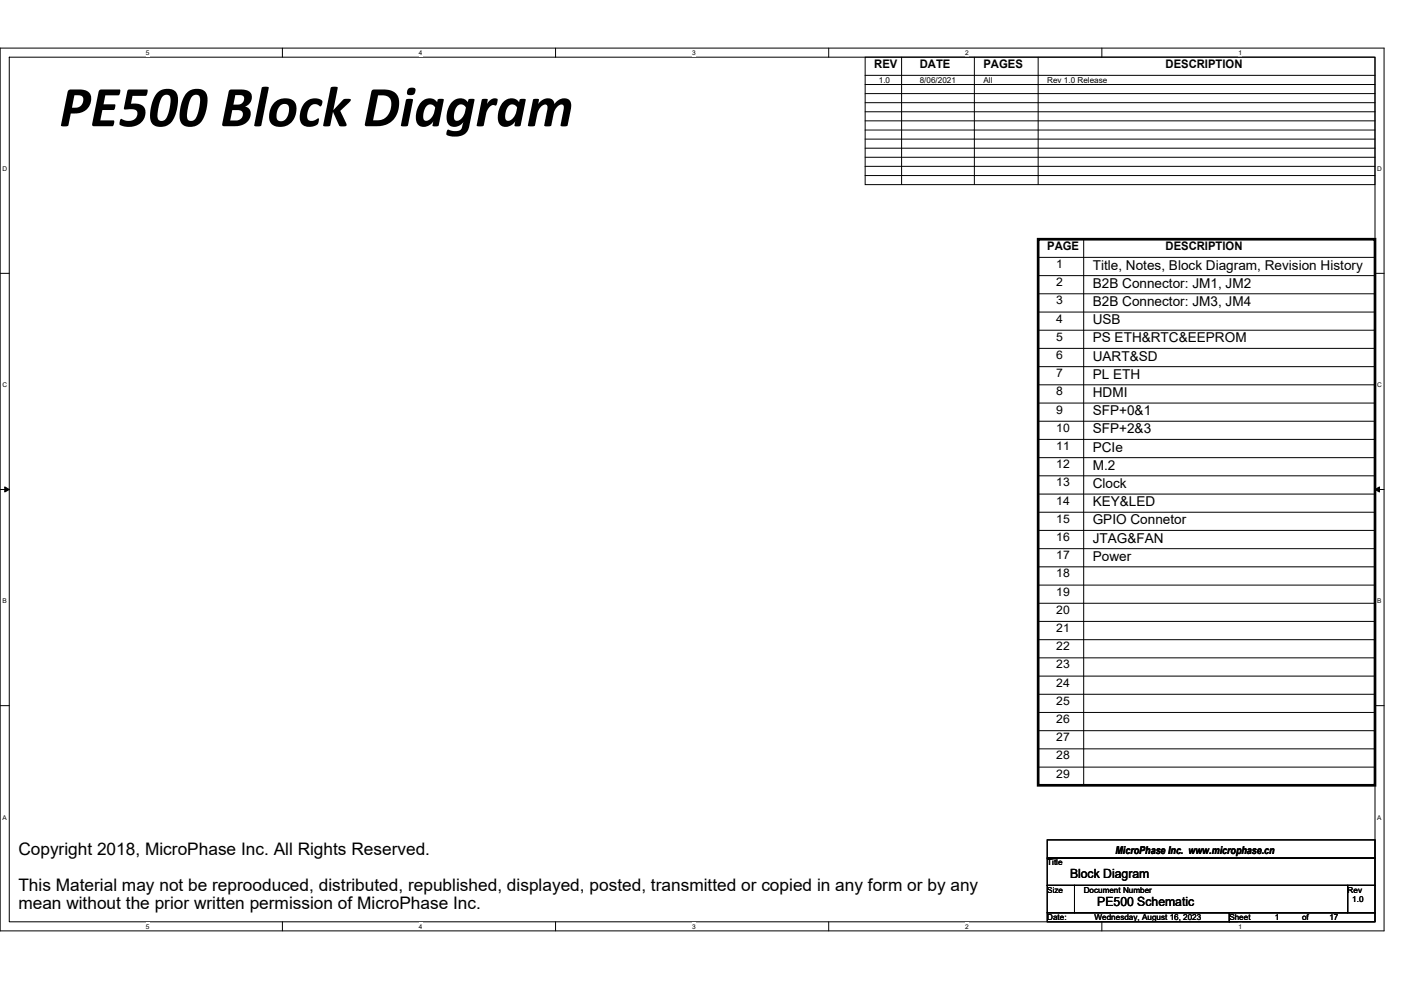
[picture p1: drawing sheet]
<svg xmlns="http://www.w3.org/2000/svg" width="297mm" height="210mm" viewBox="0 0 297 210" stroke-linecap="round" stroke-linejoin="round" font-family="sans-serif">
<defs><g id="words">
<text font-size="12.3" x="12.6" y="26.8">PE500 Block Diagram</text>
<g font-size="3.7">
<text x="3.9" y="181.4">Copyright 2018, MicroPhase Inc. All Rights Reserved.</text>
<text x="3.9" y="189">This Material may not be reprooduced, distributed, republished, displayed, posted, transmitted or copied in any form or by any</text>
<text x="3.9" y="192.8">mean without the prior written permission of MicroPhase Inc.</text>
</g>
<g font-size="2.9">
<text x="231.7" y="57.2">Title, Notes, Block Diagram, Revision History</text>
<text x="231.7" y="64.9">B2B Connector: JM3, JM4</text>
<text x="231.7" y="61">B2B Connector: JM1, JM2</text>
<text x="231.7" y="68.8">USB</text>
<text x="231.7" y="76.5">UART&amp;SD</text>
<text x="231.7" y="72.6">PS ETH&amp;RTC&amp;EEPROM</text>
<text x="231.7" y="80.3">PL ETH</text>
<text x="231.7" y="88.1">SFP+0&amp;1</text>
<text x="231.7" y="84.2">HDMI</text>
<text x="231.7" y="95.8">PCIe</text>
<text x="231.7" y="91.9">SFP+2&amp;3</text>
<text x="231.7" y="99.7">M.2</text>
<text x="231.7" y="103.5">Clock</text>
<text x="231.7" y="107.4">KEY&amp;LED</text>
<text x="231.7" y="111.2">GPIO Connetor</text>
<text x="231.7" y="115.1">JTAG&amp;FAN</text>
<text x="231.7" y="119">Power</text>
</g>
<g font-size="2.7">
<text x="226.9" y="186.3">Block Diagram</text>
<text x="232.6" y="192.1">PE500 Schematic</text>
</g>
<g font-size="2.5">
<text x="185.4" y="14.4">REV</text>
<text x="195" y="14.4">DATE</text>
<text x="208.5" y="14.4">PAGES</text>
<text x="247.1" y="14.4">DESCRIPTION</text>
<text x="222" y="53">PAGE</text>
<text x="247.1" y="53">DESCRIPTION</text>
<text x="224" y="56.8">1</text>
<text x="224" y="60.7">2</text>
<text x="224" y="64.6">3</text>
<text x="224" y="68.4">4</text>
<text x="224" y="72.3">5</text>
<text x="224" y="76.1">6</text>
<text x="224" y="80">7</text>
<text x="224" y="83.9">8</text>
<text x="224" y="87.7">9</text>
<text x="224" y="91.6">10</text>
<text x="224" y="95.4">11</text>
<text x="224" y="99.3">12</text>
<text x="224" y="103.2">13</text>
<text x="224" y="107">14</text>
<text x="224" y="110.9">15</text>
<text x="224" y="118.6">17</text>
<text x="224" y="114.7">16</text>
<text x="224" y="122.5">18</text>
<text x="224" y="126.3">19</text>
<text x="224" y="130.2">20</text>
<text x="224" y="134">21</text>
<text x="224" y="137.9">22</text>
<text x="224" y="141.8">23</text>
<text x="224" y="149.5">25</text>
<text x="224" y="145.6">24</text>
<text x="224" y="153.4">26</text>
<text x="224" y="157.2">27</text>
<text x="224" y="161.1">28</text>
<text x="224" y="165">29</text>
</g>
<text font-size="2.3" x="236.5" y="181.1">MicroPhase Inc. www.microphase.cn</text>
<g font-size="1.7">
<text x="186.3" y="17.5">1.0</text>
<text x="195" y="17.5">8/06/2021</text>
<text x="208.5" y="17.5">All</text>
<text x="222" y="17.5">Rev 1.0 Release</text>
<text x="222" y="183.6">Title</text>
<text x="222" y="189.3">Size</text>
<text x="229.8" y="189.3">Document Number</text>
<text x="285.7" y="189.3">Rev</text>
<text x="286.7" y="191.3">1.0</text>
<text x="222" y="195.1">Date:</text>
<text x="232.1" y="195.1">Wednesday, August 16, 2023</text>
<text x="260.6" y="195.1">Sheet</text>
<text x="270.3" y="195.1">1</text>
<text x="276.1" y="195.1">of</text>
<text x="281.9" y="195.1">17</text>
</g>
<g font-size="1.4">
<text x="30.9" y="11.7">5</text>
<text x="88.8" y="11.7">4</text>
<text x="146.7" y="11.7">3</text>
<text x="204.7" y="11.7">2</text>
<text x="262.6" y="11.7">1</text>
<text x=".5" y="36.3">D</text>
<text x="292" y="36.3">D</text>
<text x=".5" y="82.1">C</text>
<text x="292" y="82.1">C</text>
<text x=".5" y="128">B</text>
<text x="292" y="128">B</text>
<text x=".5" y="173.8">A</text>
<text x="292" y="173.8">A</text>
<text x="30.9" y="197">5</text>
<text x="88.8" y="197">4</text>
<text x="146.7" y="197">3</text>
<text x="204.7" y="197">2</text>
<text x="262.6" y="197">1</text>
</g>
</g></defs>
<path d="M0 10.2h293.5v187.2h-293.5zM2 12.1h289.5v183.4h-289.5z" fill="none" stroke="#000" stroke-width=".21"/>
<g fill="#fff">
<path d="M30.9 10.4h.8v1.6h-.8z"/>
<path d="M30.9 195.7h.8v1.6h-.8z"/>
</g>
<path d="M59.9 10.2v1.9M59.9 195.5v1.9" fill="none" stroke="#000" stroke-width=".21"/>
<g fill="#fff">
<path d="M88.8 10.4h.8v1.6h-.8z"/>
<path d="M88.8 195.7h.8v1.6h-.8z"/>
</g>
<path d="M117.8 10.2v1.9M117.8 195.5v1.9" fill="none" stroke="#000" stroke-width=".21"/>
<g fill="#fff">
<path d="M146.7 10.4h.8v1.6h-.8z"/>
<path d="M146.7 195.7h.8v1.6h-.8z"/>
</g>
<path d="M175.7 10.2v1.9M175.7 195.5v1.9" fill="none" stroke="#000" stroke-width=".21"/>
<g fill="#fff">
<path d="M204.7 10.4h.7v1.6h-.7z"/>
<path d="M204.7 195.7h.7v1.6h-.7z"/>
</g>
<path d="M233.6 10.2v1.9M233.6 195.5v1.9" fill="none" stroke="#000" stroke-width=".21"/>
<g fill="#fff">
<path d="M262.6 10.4h.7v1.6h-.7z"/>
<path d="M262.6 195.7h.7v1.6h-.7z"/>
<path d="M.5 35.1h1v1.5h-1z"/>
<path d="M292 35.1h1v1.5h-1z"/>
<path d="M.5 80.9h1v1.5h-1z"/>
<path d="M292 80.9h1v1.5h-1z"/>
</g>
<path d="M0 58h2M291.5 58h2" fill="none" stroke="#000" stroke-width=".21"/>
<g fill="#fff">
<path d="M.5 126.7h.9v1.6h-.9z"/>
<path d="M292 126.7h.9v1.6h-.9z"/>
</g>
<path d="M0 103.8h2M291.5 103.8h2" fill="none" stroke="#000" stroke-width=".21"/>
<path d="M1 103.3l1 .5-1 .6zM291.5 103.8l1-.5v1.1z" fill="#000" stroke="#000" stroke-width=".21"/>
<g fill="#fff">
<path d="M.5 172.6h.9v1.5h-.9z"/>
<path d="M292 172.6h.9v1.5h-.9z"/>
</g>
<g fill="none" stroke="#000" stroke-width=".21">
<path d="M183.4 12.1h108.1v27.1h-108.1zM183.4 16h108.1M183.4 17.9h108.1M183.4 19.9h108.1M191.2 12.1v27.1M206.6 12.1v27.1M220.1 12.1v27.1M183.4 37.2h108.1M183.4 35.3h108.1M183.4 33.4h108.1M183.4 29.5h108.1M183.4 27.6h108.1"/>
<path d="M183.4 25.6h108.1M183.4 21.8h108.1M183.4 23.7h108.1M183.4 31.4h108.1M220.1 54.6h71.4M220.1 58.5h71.4M229.8 50.7v115.9M220.1 62.3h71.4M220.1 70h71.4M220.1 66.2h71.4M220.1 73.9h71.4M220.1 77.8h71.4"/>
<path d="M220.1 81.6h71.4M220.1 89.3h71.4M220.1 85.5h71.4M220.1 93.2h71.4M220.1 97.1h71.4M220.1 100.9h71.4M220.1 104.8h71.4M220.1 112.5h71.4M220.1 108.6h71.4M220.1 116.4h71.4M220.1 120.2h71.4M220.1 124.1h71.4"/>
<path d="M220.1 131.8h71.4M220.1 135.7h71.4M220.1 139.5h71.4M220.1 128h71.4M0 149.7h2M220.1 155h71.4M220.1 158.8h71.4M220.1 151.1h71.4M220.1 143.4h71.4M220.1 147.3h71.4M291.5 149.7h2M220.1 162.7h71.4"/>
<path d="M222 178.1h69.5v3.9h-69.5zM222 182h69.5v5.8h-69.5zM222 187.8h5.8v5.8h-5.8zM222 193.6h38.6v1.9h-38.6zM227.8 187.8h57.9v5.8h-57.9zM260.6 193.6h30.9v1.9h-30.9zM285.7 187.8h5.8v5.8h-5.8z"/>
</g>
<path d="M220.1 50.7h71.4v115.9h-71.4z" fill="none" stroke="#000" stroke-width=".57"/>
<use href="#words"/>
</svg>
